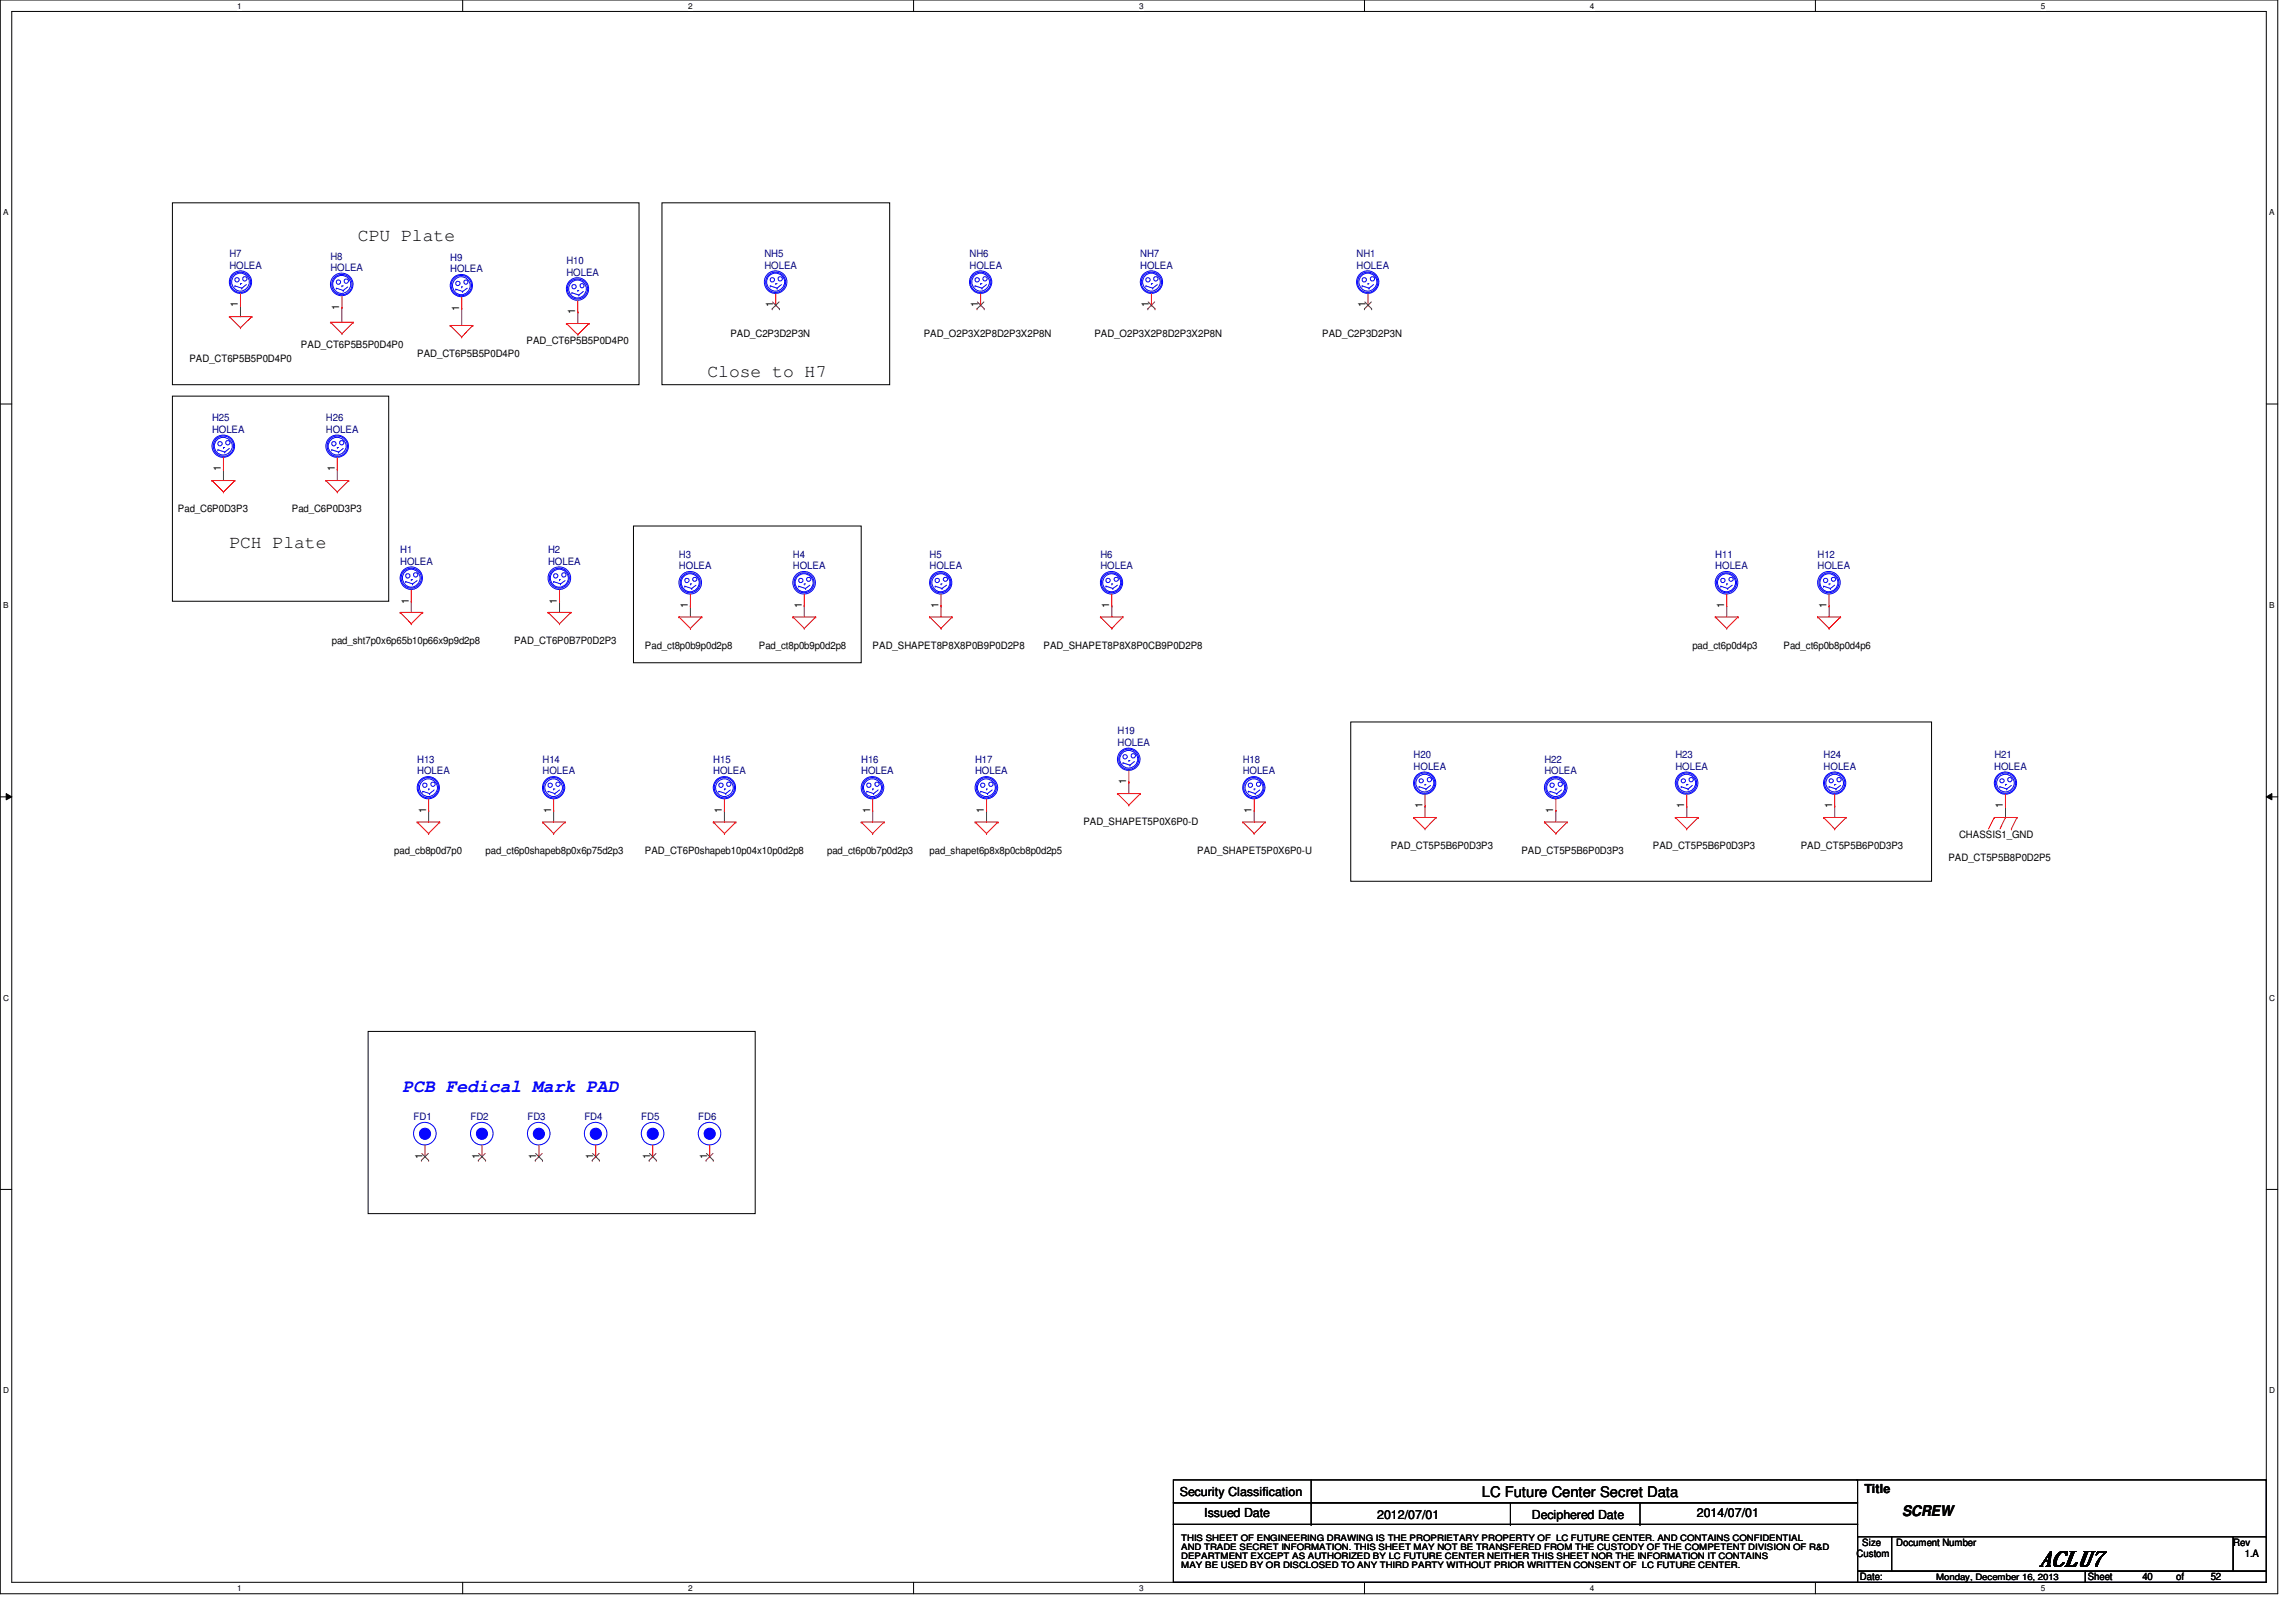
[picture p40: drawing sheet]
<svg xmlns="http://www.w3.org/2000/svg" width="297mm" height="210mm" viewBox="0 0 297 210" stroke-linecap="round" stroke-linejoin="round" font-family="sans-serif">
<defs><g id="words">
<text font-size="2.8" x="263.7" y="202.7">ACLU7</text>
<g font-size="2.3">
<text x="46.3" y="31.2">CPU Plate</text>
<text x="91.5" y="48.8">Close to H7</text>
<text x="29.7" y="70.9">PCH Plate</text>
</g>
<text font-size="2.3" fill="#00f" x="52.1" y="141.3">PCB Fedical Mark PAD</text>
<g font-size="1.9">
<text x="191.7" y="193.7">LC Future Center Secret Data</text>
<text x="246.1" y="196.2">SCREW</text>
</g>
<g font-size="1.6">
<text x="152.6" y="193.5">Security Classification</text>
<text x="155.8" y="196.3">Issued Date</text>
<text x="178.2" y="196.5">2012/07/01</text>
<text x="198.2" y="196.5">Deciphered Date</text>
<text x="219.5" y="196.3">2014/07/01</text>
<text x="241.2" y="193.2">Title</text>
</g>
<g font-size="1.3" fill="#000080">
<text x="29.7" y="34.8">HOLEA</text>
<text x="29.7" y="33.3">H7</text>
<text x="42.8" y="35.1">HOLEA</text>
<text x="42.8" y="33.6">H8</text>
<text x="58.2" y="33.7">H9</text>
<text x="58.2" y="35.2">HOLEA</text>
<text x="73.3" y="34.2">H10</text>
<text x="73.3" y="35.7">HOLEA</text>
<text x="98.9" y="33.3">NH5</text>
<text x="98.9" y="34.8">HOLEA</text>
<text x="125.4" y="33.3">NH6</text>
<text x="125.4" y="34.8">HOLEA</text>
<text x="147.5" y="34.8">HOLEA</text>
<text x="147.5" y="33.3">NH7</text>
<text x="175.5" y="34.8">HOLEA</text>
<text x="175.5" y="33.3">NH1</text>
<text x="27.4" y="54.5">H25</text>
<text x="27.4" y="56">HOLEA</text>
<text x="42.2" y="54.5">H26</text>
<text x="42.2" y="56">HOLEA</text>
<text x="51.8" y="71.6">H1</text>
<text x="70.9" y="71.6">H2</text>
<text x="51.8" y="73.1">HOLEA</text>
<text x="70.9" y="73.1">HOLEA</text>
<text x="87.8" y="72.2">H3</text>
<text x="87.8" y="73.7">HOLEA</text>
<text x="102.6" y="72.2">H4</text>
<text x="102.6" y="73.7">HOLEA</text>
<text x="120.3" y="73.7">HOLEA</text>
<text x="120.3" y="72.2">H5</text>
<text x="142.4" y="72.2">H6</text>
<text x="142.4" y="73.7">HOLEA</text>
<text x="221.9" y="72.2">H11</text>
<text x="221.9" y="73.7">HOLEA</text>
<text x="235.1" y="73.7">HOLEA</text>
<text x="235.2" y="72.2">H12</text>
<text x="144.6" y="95">H19</text>
<text x="54" y="98.7">H13</text>
<text x="54" y="100.2">HOLEA</text>
<text x="70.2" y="98.7">H14</text>
<text x="70.2" y="100.2">HOLEA</text>
<text x="92.3" y="100.2">HOLEA</text>
<text x="92.3" y="98.7">H15</text>
<text x="111.4" y="100.2">HOLEA</text>
<text x="111.4" y="98.7">H16</text>
<text x="126.1" y="98.7">H17</text>
<text x="126.2" y="100.2">HOLEA</text>
<text x="144.6" y="96.5">HOLEA</text>
<text x="160.8" y="100.2">HOLEA</text>
<text x="160.8" y="98.7">H18</text>
<text x="182.9" y="98.1">H20</text>
<text x="182.9" y="99.6">HOLEA</text>
<text x="199.8" y="100.2">HOLEA</text>
<text x="199.8" y="98.7">H22</text>
<text x="216.7" y="98.1">H23</text>
<text x="216.8" y="99.6">HOLEA</text>
<text x="235.9" y="98.1">H24</text>
<text x="235.9" y="99.6">HOLEA</text>
<text x="258" y="99.6">HOLEA</text>
<text x="258" y="98.1">H21</text>
<text x="53.5" y="145">FD1</text>
<text x="60.9" y="145">FD2</text>
<text x="68.2" y="145">FD3</text>
<text x="75.6" y="145">FD4</text>
<text x="83" y="145">FD5</text>
<text x="90.3" y="145">FD6</text>
</g>
<g font-size="1.3">
<text x="30.8" y="39.8" transform="rotate(-90 30.8 39.8)">1</text>
<text x="43.9" y="40.1" transform="rotate(-90 43.9 40.1)">1</text>
<text x="59.4" y="40.2" transform="rotate(-90 59.4 40.2)">1</text>
<text x="74.4" y="40.7" transform="rotate(-90 74.4 40.7)">1</text>
<text x="100" y="39.8" transform="rotate(-90 100 39.8)">1</text>
<text x="126.5" y="39.8" transform="rotate(-90 126.5 39.8)">1</text>
<text x="148.6" y="39.8" transform="rotate(-90 148.6 39.8)">1</text>
<text x="176.6" y="39.8" transform="rotate(-90 176.6 39.8)">1</text>
<text x="24.5" y="46.9">PAD_CT6P5B5P0D4P0</text>
<text x="38.9" y="45.1">PAD_CT6P5B5P0D4P0</text>
<text x="54" y="46.1">PAD_CT6P5B5P0D4P0</text>
<text x="68.1" y="44.5">PAD_CT6P5B5P0D4P0</text>
<text x="94.5" y="43.6">PAD_C2P3D2P3N</text>
<text x="119.5" y="43.6">PAD_O2P3X2P8D2P3X2P8N</text>
<text x="141.6" y="43.6">PAD_O2P3X2P8D2P3X2P8N</text>
<text x="171.1" y="43.6">PAD_C2P3D2P3N</text>
<text x="28.6" y="61" transform="rotate(-90 28.6 61)">1</text>
<text x="43.3" y="61" transform="rotate(-90 43.3 61)">1</text>
<text x="23" y="66.3">Pad_C6P0D3P3</text>
<text x="37.8" y="66.3">Pad_C6P0D3P3</text>
<text x="42.9" y="83.4">pad_sht7p0x6p65b10p66x9p9d2p8</text>
<text x="52.9" y="78.1" transform="rotate(-90 52.9 78.1)">1</text>
<text x="66.5" y="83.4">PAD_CT6P0B7P0D2P3</text>
<text x="72" y="78.1" transform="rotate(-90 72 78.1)">1</text>
<text x="83.4" y="84">Pad_ct8p0b9p0d2p8</text>
<text x="89" y="78.7" transform="rotate(-90 89 78.7)">1</text>
<text x="98.2" y="84">Pad_ct8p0b9p0d2p8</text>
<text x="103.7" y="78.7" transform="rotate(-90 103.7 78.7)">1</text>
<text x="112.9" y="84">PAD_SHAPET8P8X8P0B9P0D2P8</text>
<text x="121.4" y="78.7" transform="rotate(-90 121.4 78.7)">1</text>
<text x="135" y="84">PAD_SHAPET8P8X8P0CB9P0D2P8</text>
<text x="143.5" y="78.7" transform="rotate(-90 143.5 78.7)">1</text>
<text x="219" y="84">pad_ct6p0d4p3</text>
<text x="223" y="78.7" transform="rotate(-90 223 78.7)">1</text>
<text x="230.7" y="84">Pad_ct6p0b8p0d4p6</text>
<text x="236.3" y="78.7" transform="rotate(-90 236.3 78.7)">1</text>
<text x="145.7" y="101.5" transform="rotate(-90 145.7 101.5)">1</text>
<text x="55.1" y="105.2" transform="rotate(-90 55.1 105.2)">1</text>
<text x="71.3" y="105.2" transform="rotate(-90 71.3 105.2)">1</text>
<text x="93.4" y="105.2" transform="rotate(-90 93.4 105.2)">1</text>
<text x="112.6" y="105.2" transform="rotate(-90 112.6 105.2)">1</text>
<text x="127.3" y="105.2" transform="rotate(-90 127.3 105.2)">1</text>
<text x="140.2" y="106.8">PAD_SHAPET5P0X6P0-D</text>
<text x="161.9" y="105.2" transform="rotate(-90 161.9 105.2)">1</text>
<text x="184" y="104.6" transform="rotate(-90 184 104.6)">1</text>
<text x="200.9" y="105.2" transform="rotate(-90 200.9 105.2)">1</text>
<text x="217.9" y="104.6" transform="rotate(-90 217.9 104.6)">1</text>
<text x="237" y="104.6" transform="rotate(-90 237 104.6)">1</text>
<text x="259.1" y="104.6" transform="rotate(-90 259.1 104.6)">1</text>
<text x="51" y="110.5">pad_cb8p0d7p0</text>
<text x="62.8" y="110.5">pad_ct6p0shapeb8p0x6p75d2p3</text>
<text x="83.4" y="110.5">PAD_CT6P0shapeb10p04x10p0d2p8</text>
<text x="107" y="110.5">pad_ct6p0b7p0d2p3</text>
<text x="120.3" y="110.5">pad_shapet6p8x8p0cb8p0d2p5</text>
<text x="154.9" y="110.5">PAD_SHAPET5P0X6P0-U</text>
<text x="179.9" y="109.9">PAD_CT5P5B6P0D3P3</text>
<text x="196.8" y="110.5">PAD_CT5P5B6P0D3P3</text>
<text x="213.8" y="109.9">PAD_CT5P5B6P0D3P3</text>
<text x="233" y="109.9">PAD_CT5P5B6P0D3P3</text>
<text x="252.1" y="111.4">PAD_CT5P5B8P0D2P5</text>
<text x="253.4" y="108.5">CHASSIS1_GND</text>
<text x="54.6" y="150" transform="rotate(-90 54.6 150)">1</text>
<text x="62" y="150" transform="rotate(-90 62 150)">1</text>
<text x="69.4" y="150" transform="rotate(-90 69.4 150)">1</text>
<text x="76.7" y="150" transform="rotate(-90 76.7 150)">1</text>
<text x="84.1" y="150" transform="rotate(-90 84.1 150)">1</text>
<text x="91.5" y="150" transform="rotate(-90 91.5 150)">1</text>
<text x="240.2" y="201.5">Custom</text>
<text x="240.9" y="200.1">Size</text>
<text x="245.3" y="200.1">Document Number</text>
<text x="288.9" y="200.1">Rev</text>
<text x="290.4" y="201.5">1.A</text>
<text x="240.6" y="204.5">Date:</text>
<text x="270.1" y="204.5">Sheet</text>
<text x="277.2" y="204.5">40</text>
<text x="281.6" y="204.5">of</text>
<text x="286" y="204.5">52</text>
</g>
<g font-size="1.1">
<text x="30.7" y="1.1">1</text>
<text x="89" y="1.1">2</text>
<text x="147.4" y="1.1">3</text>
<text x="205.7" y="1.1">4</text>
<text x="264" y="1.1">5</text>
<text x=".4" y="27.9">A</text>
<text x="293.6" y="27.9">A</text>
<text x=".4" y="78.7">B</text>
<text x="293.6" y="78.7">B</text>
<text x=".4" y="129.5">C</text>
<text x="293.6" y="129.5">C</text>
<text x=".4" y="180.3">D</text>
<text x="293.6" y="180.3">D</text>
<text x="152.8" y="199.4">THIS SHEET OF ENGINEERING DRAWING IS THE PROPRIETARY PROPERTY OF LC FUTURE CENTER. AND CONTAINS CONFIDENTIAL</text>
<text x="152.8" y="201.8">DEPARTMENT EXCEPT AS AUTHORIZED BY LC FUTURE CENTER NEITHER THIS SHEET NOR THE INFORMATION IT CONTAINS</text>
<text x="152.8" y="202.9">MAY BE USED BY OR DISCLOSED TO ANY THIRD PARTY WITHOUT PRIOR WRITTEN CONSENT OF LC FUTURE CENTER.</text>
<text x="152.8" y="200.6">AND TRADE SECRET INFORMATION. THIS SHEET MAY NOT BE TRANSFERED FROM THE CUSTODY OF THE COMPETENT DIVISION OF R&amp;D</text>
<text x="30.7" y="205.9">1</text>
<text x="89" y="205.9">2</text>
<text x="147.4" y="205.9">3</text>
<text x="205.7" y="205.9">4</text>
<text x="250.5" y="204.4">Monday, December 16, 2013</text>
<text x="264" y="205.9">5</text>
</g>
</g></defs>
<path d="M0 0h294.7v206.2h-294.7zM1.5 1.5h291.7v203.3h-291.7z" fill="none" stroke="#000" stroke-width=".13"/>
<g fill="#fff">
<path d="M30.7 .2h.6v1.2h-.6z"/>
<path d="M30.7 204.9h.6v1.2h-.6z"/>
</g>
<path d="M59.9 0v1.5M59.9 204.8v1.4" fill="none" stroke="#000" stroke-width=".13"/>
<g fill="#fff">
<path d="M89 .2h.6v1.2h-.6z"/>
<path d="M89 204.9h.6v1.2h-.6z"/>
</g>
<path d="M118.2 0v1.5M118.2 204.8v1.4" fill="none" stroke="#000" stroke-width=".13"/>
<g fill="#fff">
<path d="M147.4 .2h.6v1.2h-.6z"/>
<path d="M147.4 204.9h.6v1.2h-.6z"/>
</g>
<path d="M176.5 0v1.5M176.5 204.8v1.4" fill="none" stroke="#000" stroke-width=".13"/>
<g fill="#fff">
<path d="M205.7 .2h.6v1.2h-.6z"/>
<path d="M205.7 204.9h.6v1.2h-.6z"/>
</g>
<path d="M234.9 0v1.5M234.9 204.8v1.5" fill="none" stroke="#000" stroke-width=".13"/>
<g fill="#fff">
<path d="M264 .2h.6v1.2h-.6z"/>
<path d="M264 204.9h.6v1.2h-.6z"/>
<path d="M.4 26.9h.7v1.2h-.7z"/>
<path d="M293.6 26.9h.7v1.2h-.7z"/>
<path d="M.4 77.7h.7v1.2h-.7z"/>
<path d="M293.6 77.7h.7v1.2h-.7z"/>
</g>
<path d="M0 52.3h1.5M293.2 52.3h1.5" fill="none" stroke="#000" stroke-width=".13"/>
<g fill="#fff">
<path d="M.4 128.5h.8v1.2h-.8z"/>
<path d="M293.6 128.5h.7v1.2h-.7z"/>
</g>
<path d="M0 103.1h1.5M.8 102.7l.7 .4-.7 .4zM293.2 103.1h1.5M293.2 103.1l.7-.4v.8z" fill="none" stroke="#000" stroke-width=".13"/>
<path d="M.8 102.7l.7 .4-.7 .4zM293.2 103.1l.7-.4v.8z" fill="#000"/>
<g fill="#fff">
<path d="M.4 179.3h.8v1.2h-.8z"/>
<path d="M293.6 179.3h.7v1.2h-.7z"/>
</g>
<g fill="none" stroke="#000" stroke-width=".13">
<path d="M22.3 26.2h60.4v23.6h-60.4zM85.6 26.2h29.5v23.6h-29.5zM22.3 51.3h28v26.5h-28zM82 68.1h29.4v17.7h-29.4zM174.7 93.4h75.2v20.6h-75.2zM47.6 133.5h50.1v23.6h-50.1zM0 153.9h1.5M293.2 153.9h1.5M151.8 197.3h88.5v7.5h-88.5zM151.8 191.5h88.5v3h-88.5zM151.8 194.5h88.5v2.8h-88.5zM169.6 197.3h.1"/>
<path d="M169.6 194.5h.1M169.6 191.5v5.8M195.4 197.3h.1M195.4 194.5v2.8M212.2 197.3h.1M212.2 194.5v2.8M240.2 191.5h53M240.3 198.9h4.4v4.4h-4.4zM244.7 198.9h44.2v4.4h-44.2zM288.9 198.9h4.3v4.4h-4.3zM293.2 191.5h.1M293.2 191.5v7.4"/>
<path d="M240.3 203.3h29.5v1.5h-29.5zM269.8 203.3h23.4v1.5h-23.4z"/>
</g>
<g fill="none" stroke="#800040" stroke-width=".13">
<path d="M31.1 39.5h.1M31.1 39.5v1.5M44.2 39.8h.1M44.2 39.8v1.9M59.7 39.9h.1M59.7 39.9v2.2M74.8 40.4h.1M74.8 40.4v1.5M28.9 60.7h.1M28.9 60.7v1.5M43.6 60.7h.1M43.6 60.7v1.5"/>
<path d="M53.2 77.8h.1M53.2 77.8v1.4M72.4 77.8h.1M72.4 77.8v1.4M89.3 78.4h.1M89.3 78.4v1.4M104.1 78.4h.1M104.1 78.4v1.4M121.7 78.4h.1M121.7 78.4v1.4M143.8 78.4h.1M143.8 78.4v1.4"/>
<path d="M223.4 78.4h.1M223.4 78.4v1.4M236.6 78.4h.1M236.6 78.4v1.4M55.5 104.9h.1M55.5 104.9v1.5M71.6 104.9h.1M71.6 104.9v1.5M93.7 104.9h.1M93.7 104.9v1.5M112.9 104.9h.1M112.9 104.9v1.5"/>
<path d="M127.6 104.9h.1M127.6 104.9v1.5M146 101.2h.1M146 101.2v1.5M162.3 104.9h.1M162.3 104.9v1.5M184.4 104.3h.1M184.4 104.3v1.5M201.3 104.9h.1M201.3 104.9v1.5M218.2 104.3h.1M218.2 104.3v1.5"/>
<path d="M237.4 104.3h.1M237.4 104.3v1.5M259.5 104.3h.1M259.5 104.3v1.5"/>
</g>
<g fill="none" stroke="#f00" stroke-width=".13">
<path d="M59.7 39.9h.1M59.7 38.4v1.5M29.7 41l1.4 1.4M29.7 41h.1M29.7 41h2.9M31.1 42.4h.1M32.6 41h.1M32.6 41l-1.5 1.4M42.8 41.7h.1M42.8 41.7h2.9M42.8 41.7l1.4 1.5M44.2 43.2h.1"/>
<path d="M45.7 41.7h.1M45.7 41.7l-1.5 1.5M58.2 42.1l1.5 1.5M58.2 42.1h.1M58.2 42.1h3M59.7 43.6h.1M61.2 42.1h.1M61.2 42.1l-1.5 1.5M73.3 41.9h.1M73.3 41.9h2.9M73.3 41.9l1.5 1.4M74.8 43.3h.1"/>
<path d="M76.2 41.9h.1M76.2 41.9l-1.4 1.4M27.4 62.2h.1M27.4 62.2h3M27.4 62.2l1.5 1.5M28.9 63.7h.1M30.4 62.2h.1M30.4 62.2l-1.5 1.5M42.2 62.2h.1M42.2 62.2h2.9M42.2 62.2l1.4 1.5M43.6 63.7h.1"/>
<path d="M45.1 62.2h.1M45.1 62.2l-1.5 1.5M51.8 79.2l1.4 1.5M51.8 79.2h.1M51.8 79.2h2.9M54.7 79.2h.1M54.7 79.2l-1.5 1.5M70.9 79.2h.1M70.9 79.2h3M70.9 79.2l1.5 1.5M73.9 79.2h.1M73.9 79.2l-1.5 1.5"/>
<path d="M87.8 79.8l1.5 1.5M87.8 79.8h.1M87.8 79.8h3M90.8 79.8h.1M90.8 79.8l-1.5 1.5M102.6 79.8l1.5 1.5M102.6 79.8h.1M102.6 79.8h2.9M104.1 78.4h.1M104.1 76.9v1.5M105.5 79.8h.1M105.5 79.8l-1.4 1.5"/>
<path d="M120.3 79.8h.1M120.3 79.8h2.9M120.3 79.8l1.4 1.5M123.2 79.8h.1M123.2 79.8l-1.5 1.5M142.4 79.8l1.4 1.5M142.4 79.8h.1M142.4 79.8h2.9M145.3 79.8h.1M145.3 79.8l-1.5 1.5M221.9 79.8h.1M221.9 79.8h3"/>
<path d="M221.9 79.8l1.5 1.5M224.9 79.8h.1M224.9 79.8l-1.5 1.5M235.2 79.8h.1M235.2 79.8h2.9M235.2 79.8l1.4 1.5M238.1 79.8h.1M238.1 79.8l-1.5 1.5M53.2 80.7h.1M72.4 80.7h.1M89.3 81.3h.1M104.1 81.3h.1"/>
<path d="M121.7 81.3h.1M143.8 81.3h.1M146 99.7v1.5M223.4 81.3h.1M236.6 81.3h.1M54 106.4h.1M54 106.4h2.9M54 106.4l1.5 1.5M55.5 107.9h.1M56.9 106.4h.1M56.9 106.4l-1.4 1.5M70.2 106.4l1.4 1.5"/>
<path d="M70.2 106.4h.1M70.2 106.4h2.9M71.6 107.9h.1M73.1 106.4h.1M73.1 106.4l-1.5 1.5M92.3 106.4h.1M92.3 106.4h2.9M92.3 106.4l1.4 1.5M93.7 107.9h.1M95.2 106.4h.1M95.2 106.4l-1.5 1.5M111.4 106.4l1.5 1.5"/>
<path d="M111.4 106.4h.1M111.4 106.4h3M112.9 107.9h.1M114.4 106.4h.1M114.4 106.4l-1.5 1.5M126.1 106.4l1.5 1.5M126.1 106.4h.1M126.1 106.4h3M127.6 104.9h.1M127.6 103.4v1.5M127.6 107.9h.1M129.1 106.4h.1"/>
<path d="M129.1 106.4l-1.5 1.5M144.6 102.7l1.4 1.5M144.6 102.7h.1M144.6 102.7h2.9M146 104.2h.1M146 101.2h.1M147.5 102.7h.1M147.5 102.7l-1.5 1.5M160.8 106.4l1.5 1.5M160.8 106.4h.1M160.8 106.4h2.9M162.3 107.9h.1"/>
<path d="M163.7 106.4h.1M163.7 106.4l-1.4 1.5M182.9 105.8h.1M182.9 105.8h2.9M182.9 105.8l1.5 1.5M184.4 107.3h.1M185.8 105.8h.1M185.8 105.8l-1.4 1.5M199.8 106.4h.1M199.8 106.4h3M199.8 106.4l1.5 1.5M201.3 107.9h.1"/>
<path d="M202.8 106.4h.1M202.8 106.4l-1.5 1.5M216.7 105.8l1.5 1.5M216.7 105.8h.1M216.7 105.8h3M218.2 107.3h.1M219.7 105.8h.1M219.7 105.8l-1.5 1.5M235.9 105.8h.1M235.9 105.8h2.9M235.9 105.8l1.5 1.5M237.4 107.3h.1"/>
<path d="M238.8 105.8h.1M238.8 105.8l-1.4 1.5M258 105.8h.1M258 105.8h2.9M258 105.8l-.7 1.5M259.5 105.8h.1M259.5 105.8l-.8 1.5M260.2 107.3h.1M260.9 105.8h.1M260.9 105.8l-.7 1.5"/>
</g>
<g fill="none" stroke="#00f" stroke-width=".13">
<path d="M59 37.4h.1M59 37.4l.9 .3M59.7 37.1h.2M59.7 37.1h.1M59.9 37.7h.1M60.4 37.3l-.5 .4M103.3 75.9h.1M103.3 75.9l.9 .3M104.1 75.6h.1M104.2 76.2h.1M104.8 75.7l-.6 .5M145.3 98.7l.9 .3"/>
<path d="M145.3 98.7h.1M146 98.4h.2M146 98.4h.1M146.2 99h.1M146.8 98.6l-.6 .4M126.9 102.4l.9 .3M126.9 102.4h.1M127.6 102.1h.2M127.6 102.1h.1M127.8 102.7h.1M128.4 102.2l-.6 .5"/>
<circle cx="59.2" cy="36.7" r=".29"/>
<circle cx="59.7" cy="37" r="1.15"/>
<circle cx="59.7" cy="37" r="1.32"/>
<circle cx="59.7" cy="37" r="1.44"/>
<circle cx="60.3" cy="36.5" r=".27"/>
<circle cx="103.6" cy="75.1" r=".29"/>
<circle cx="104" cy="75.4" r="1.3"/>
<circle cx="104" cy="75.4" r="1.46"/>
<circle cx="104" cy="75.4" r="1.17"/>
<circle cx="104.6" cy="75" r=".27"/>
<circle cx="145.6" cy="97.9" r=".29"/>
<circle cx="146" cy="98.3" r="1.31"/>
<circle cx="146" cy="98.3" r="1.45"/>
<circle cx="146" cy="98.3" r="1.15"/>
<circle cx="146.6" cy="97.8" r=".29"/>
<circle cx="127.1" cy="101.6" r=".29"/>
<circle cx="127.6" cy="101.9" r="1.31"/>
<circle cx="127.6" cy="101.9" r="1.45"/>
<circle cx="127.6" cy="101.9" r="1.15"/>
<circle cx="128.2" cy="101.5" r=".29"/>
</g>
<circle cx="55" cy="146.7" r=".72" fill="#00f"/>
<g fill="none" stroke="#00f" stroke-width=".13">
<path d="M70.9 102.4h.1M70.9 102.4l.9 .3M71.6 102.1h.1M71.6 102.1h.2M71.8 102.7h.1M72.4 102.2l-.6 .5"/>
<circle cx="71.2" cy="101.6" r=".29"/>
<circle cx="71.6" cy="101.9" r="1.32"/>
<circle cx="71.6" cy="101.9" r="1.44"/>
<circle cx="71.6" cy="101.9" r="1.14"/>
<circle cx="72.2" cy="101.5" r=".29"/>
<circle cx="55" cy="146.7" r="1.46"/>
<circle cx="55" cy="146.7" r=".72"/>
</g>
<path d="M71.6 104.9h.1M71.6 103.4v1.5M55 149.7h.1M55 148.2v1.5" fill="none" stroke="#f00" stroke-width=".13"/>
<path d="M54.5 150.2h.1M54.6 149.3l.9 .9M55.4 149.3l-.9 .9M55.5 150.2h.1" fill="none" stroke="#804000" stroke-width=".13"/>
<circle cx="77.1" cy="146.7" r=".72" fill="#00f"/>
<g fill="none" stroke="#00f" stroke-width=".13">
<path d="M74 37.9h.1M74 37.9l.9 .3M74.8 37.6h.1M74.9 38.2h.1M75.5 37.7l-.6 .5M143.1 75.9l.9 .3M143.1 75.9h.1M143.8 75.6h.2M143.8 75.6h.1M144 76.2h.1M144.6 75.7l-.6 .5"/>
<circle cx="74.3" cy="37.1" r=".29"/>
<circle cx="74.7" cy="37.4" r="1.45"/>
<circle cx="74.7" cy="37.4" r="1.15"/>
<circle cx="74.7" cy="37.4" r="1.31"/>
<circle cx="75.3" cy="37" r=".27"/>
<circle cx="143.3" cy="75.1" r=".29"/>
<circle cx="143.8" cy="75.4" r="1.45"/>
<circle cx="143.8" cy="75.4" r="1.31"/>
<circle cx="143.8" cy="75.4" r="1.17"/>
<circle cx="144.4" cy="75" r=".27"/>
<circle cx="77.1" cy="146.7" r="1.46"/>
<circle cx="77.1" cy="146.7" r=".72"/>
</g>
<path d="M74.8 38.9v1.5M74.8 40.4h.1M143.8 78.4h.1M143.8 76.9v1.5M77.1 149.7h.1M77.1 148.2v1.5" fill="none" stroke="#f00" stroke-width=".13"/>
<path d="M76.6 150.2h.1M76.7 149.3l.8 .9M77.5 149.3l-.9 .9M77.5 150.2h.1" fill="none" stroke="#804000" stroke-width=".13"/>
<circle cx="62.3" cy="146.7" r=".72" fill="#00f"/>
<g fill="none" stroke="#00f" stroke-width=".13">
<path d="M222.6 75.9l.9 .3M222.6 75.9h.1M223.4 75.6h.1M223.5 76.2h.1M224.1 75.7l-.6 .5M54.7 102.4h.1M54.7 102.4l.9 .3M55.5 102.1h.1M55.6 102.7h.1M56.2 102.2l-.6 .5M183.6 101.8l.9 .3M183.6 101.8h.1"/>
<path d="M184.4 101.5h.1M184.5 102.1h.1M185.1 101.6l-.6 .5"/>
<circle cx="222.9" cy="75.1" r=".29"/>
<circle cx="223.4" cy="75.4" r="1.3"/>
<circle cx="223.4" cy="75.4" r="1.46"/>
<circle cx="223.4" cy="75.4" r="1.17"/>
<circle cx="224" cy="75" r=".27"/>
<circle cx="55" cy="101.6" r=".29"/>
<circle cx="55.4" cy="101.9" r="1.32"/>
<circle cx="55.4" cy="101.9" r="1.44"/>
<circle cx="55.4" cy="101.9" r="1.15"/>
<circle cx="56" cy="101.5" r=".29"/>
<circle cx="183.9" cy="101" r=".27"/>
<circle cx="184.3" cy="101.3" r="1.32"/>
<circle cx="184.3" cy="101.3" r="1.44"/>
<circle cx="184.3" cy="101.3" r="1.15"/>
<circle cx="184.9" cy="100.9" r=".29"/>
<circle cx="62.3" cy="146.7" r="1.46"/>
<circle cx="62.3" cy="146.7" r=".72"/>
</g>
<path d="M223.4 78.4h.1M223.4 76.9v1.5M55.5 104.9h.1M55.5 103.4v1.5M184.4 104.3h.1M184.4 102.8v1.5M62.4 149.7h.1M62.4 148.2v1.5" fill="none" stroke="#f00" stroke-width=".13"/>
<path d="M61.9 150.2h.1M61.9 149.3l.9 .9M62.8 149.3l-.9 .9M62.8 150.2h.1" fill="none" stroke="#804000" stroke-width=".13"/>
<circle cx="69.7" cy="146.7" r=".72" fill="#00f"/>
<g fill="none" stroke="#00f" stroke-width=".13">
<path d="M99.6 37l.9 .3M99.6 37h.1M100.4 36.7h.1M100.5 37.3h.1M101.1 36.8l-.6 .5"/>
<circle cx="99.9" cy="36.2" r=".29"/>
<circle cx="100.3" cy="36.5" r="1.31"/>
<circle cx="100.3" cy="36.5" r="1.46"/>
<circle cx="100.3" cy="36.5" r="1.17"/>
<circle cx="100.9" cy="36.1" r=".29"/>
<circle cx="69.7" cy="146.7" r="1.46"/>
<circle cx="69.7" cy="146.7" r=".72"/>
</g>
<path d="M100.4 39.5h.1M100.4 38v1.5M69.7 149.7h.1M69.7 148.2v1.5" fill="none" stroke="#f00" stroke-width=".13"/>
<path d="M99.9 40h.1M99.9 39.1l.9 .9M100.8 39.1l-.9 .9M100.8 40h.1M69.3 150.2h.1M69.3 149.3l.9 .9M70.1 149.3l-.8 .9M70.2 150.2h.1" fill="none" stroke="#804000" stroke-width=".13"/>
<circle cx="84.4" cy="146.7" r=".72" fill="#00f"/>
<g fill="none" stroke="#00f" stroke-width=".13">
<path d="M88.6 75.9h.1M88.6 75.9l.9 .3M89.3 75.6h.1M89.3 75.6h.2M89.5 76.2h.1M90 75.7l-.5 .5"/>
<circle cx="88.9" cy="75.1" r=".29"/>
<circle cx="89.3" cy="75.4" r="1.3"/>
<circle cx="89.3" cy="75.4" r="1.46"/>
<circle cx="89.3" cy="75.4" r="1.17"/>
<circle cx="89.9" cy="75" r=".27"/>
<circle cx="84.4" cy="146.7" r="1.46"/>
<circle cx="84.4" cy="146.7" r=".72"/>
</g>
<path d="M89.3 78.4h.1M89.3 76.9v1.5M84.5 149.7h.1M84.5 148.2v1.5" fill="none" stroke="#f00" stroke-width=".13"/>
<path d="M84 150.2h.1M84 149.3l.9 .9M84.9 149.3l-.9 .9M84.9 150.2h.1" fill="none" stroke="#804000" stroke-width=".13"/>
<circle cx="91.8" cy="146.7" r=".72" fill="#00f"/>
<g fill="none" stroke="#00f" stroke-width=".13">
<path d="M30.4 37l.9 .3M30.4 37h.1M31.1 36.7h.1M31.1 36.7h.2M31.3 37.3h.1M31.9 36.8l-.6 .5M43.5 37.3l.9 .3M43.5 37.3h.1M44.2 37h.1M44.2 37h.2M44.4 37.6h.1M45 37.1l-.6 .5"/>
<path d="M126.1 37h.1M126.1 37l.9 .3M126.9 36.7h.1M127 37.3h.1M127.6 36.8l-.6 .5M148.2 37h.1M148.2 37l.9 .3M149 36.7h.1M149.1 37.3h.1M149.7 36.8l-.6 .5M176.2 37l.9 .3M176.2 37h.1"/>
<path d="M177 36.7h.1M177.1 37.3h.1M177.7 36.8l-.6 .5M28.2 58.2l.9 .3M28.2 58.2h.1M28.9 57.9h.1M28.9 57.9h.2M29.1 58.5h.1M29.7 58l-.6 .5M42.9 58.2h.1M42.9 58.2l.9 .3M43.6 57.9h.1"/>
<path d="M43.6 57.9h.2M43.8 58.5h.1M44.4 58l-.6 .5M52.5 75.3h.1M52.5 75.3l.9 .3M53.2 75h.2M53.2 75h.1M53.4 75.6h.1M54 75.1l-.6 .5M71.6 75.3h.1M71.6 75.3l.9 .3M72.4 75h.1"/>
<path d="M72.5 75.6h.1M73.1 75.1l-.6 .5M121 75.9h.1M121 75.9l.9 .3M121.7 75.6h.2M121.7 75.6h.1M121.9 76.2h.1M122.5 75.7l-.6 .5M235.9 75.9h.1M235.9 75.9l.9 .3M236.6 75.6h.2M236.6 75.6h.1"/>
<path d="M236.8 76.2h.1M237.4 75.7l-.6 .5M93 102.4h.1M93 102.4l.9 .3M93.7 102.1h.2M93.7 102.1h.1M93.9 102.7h.1M94.5 102.2l-.6 .5M112.1 102.4h.1M112.1 102.4l.9 .3M112.9 102.1h.1M113 102.7h.1"/>
<path d="M113.6 102.2l-.6 .5M161.5 102.4l.9 .3M161.5 102.4h.1M162.3 102.1h.1M162.4 102.7h.1M163 102.2l-.6 .5M200.5 102.4h.1M200.5 102.4l.9 .3M201.3 102.1h.1M201.4 102.7h.1M202 102.2l-.6 .5M217.5 101.8h.1"/>
<path d="M217.5 101.8l.9 .3M218.2 101.5h.1M218.2 101.5h.2M218.4 102.1h.1M218.9 101.6l-.5 .5M236.6 101.8h.1M236.6 101.8l.9 .3M237.4 101.5h.1M237.5 102.1h.1M238.1 101.6l-.6 .5M258.7 101.8h.1M258.7 101.8l.9 .3"/>
<path d="M259.5 101.5h.1M259.6 102.1h.1M260.2 101.6l-.6 .5"/>
<circle cx="30.7" cy="36.2" r=".29"/>
<circle cx="31.1" cy="36.5" r="1.45"/>
<circle cx="31.1" cy="36.5" r="1.15"/>
<circle cx="31.1" cy="36.5" r="1.32"/>
<circle cx="31.7" cy="36.1" r=".29"/>
<circle cx="43.8" cy="36.5" r=".29"/>
<circle cx="44.2" cy="36.8" r="1.46"/>
<circle cx="44.2" cy="36.8" r="1.17"/>
<circle cx="44.2" cy="36.8" r="1.32"/>
<circle cx="44.8" cy="36.4" r=".29"/>
<circle cx="126.4" cy="36.2" r=".29"/>
<circle cx="126.9" cy="36.5" r="1.45"/>
<circle cx="126.9" cy="36.5" r="1.15"/>
<circle cx="126.9" cy="36.5" r="1.32"/>
<circle cx="127.4" cy="36.1" r=".29"/>
<circle cx="148.5" cy="36.2" r=".29"/>
<circle cx="149" cy="36.5" r="1.45"/>
<circle cx="149" cy="36.5" r="1.15"/>
<circle cx="149" cy="36.5" r="1.32"/>
<circle cx="149.5" cy="36.1" r=".29"/>
<circle cx="176.5" cy="36.2" r=".29"/>
<circle cx="176.9" cy="36.5" r="1.45"/>
<circle cx="176.9" cy="36.5" r="1.32"/>
<circle cx="177" cy="36.5" r="1.17"/>
<circle cx="177.5" cy="36.1" r=".29"/>
<circle cx="28.5" cy="57.4" r=".29"/>
<circle cx="28.9" cy="57.7" r="1.45"/>
<circle cx="28.9" cy="57.7" r="1.15"/>
<circle cx="28.9" cy="57.7" r="1.32"/>
<circle cx="29.5" cy="57.3" r=".29"/>
<circle cx="43.2" cy="57.4" r=".29"/>
<circle cx="43.6" cy="57.7" r="1.45"/>
<circle cx="43.6" cy="57.7" r="1.15"/>
<circle cx="43.6" cy="57.7" r="1.32"/>
<circle cx="44.2" cy="57.3" r=".29"/>
<circle cx="52.8" cy="74.5" r=".29"/>
<circle cx="53.2" cy="74.8" r="1.45"/>
<circle cx="53.2" cy="74.8" r="1.15"/>
<circle cx="53.2" cy="74.8" r="1.31"/>
<circle cx="53.8" cy="74.4" r=".29"/>
<circle cx="71.9" cy="74.5" r=".29"/>
<circle cx="72.4" cy="74.8" r="1.3"/>
<circle cx="72.4" cy="74.8" r="1.46"/>
<circle cx="72.4" cy="74.8" r="1.17"/>
<circle cx="72.9" cy="74.4" r=".29"/>
<circle cx="121.2" cy="75.1" r=".29"/>
<circle cx="121.7" cy="75.4" r="1.45"/>
<circle cx="121.7" cy="75.4" r="1.31"/>
<circle cx="121.7" cy="75.4" r="1.17"/>
<circle cx="122.3" cy="75" r=".27"/>
<circle cx="236.2" cy="75.1" r=".29"/>
<circle cx="236.6" cy="75.4" r="1.3"/>
<circle cx="236.6" cy="75.4" r="1.46"/>
<circle cx="236.6" cy="75.4" r="1.17"/>
<circle cx="237.2" cy="75" r=".27"/>
<circle cx="93.3" cy="101.6" r=".29"/>
<circle cx="93.7" cy="101.9" r="1.32"/>
<circle cx="93.7" cy="101.9" r="1.44"/>
<circle cx="93.7" cy="101.9" r="1.14"/>
<circle cx="94.3" cy="101.5" r=".29"/>
<circle cx="112.4" cy="101.6" r=".29"/>
<circle cx="112.9" cy="101.9" r="1.31"/>
<circle cx="112.9" cy="101.9" r="1.45"/>
<circle cx="112.9" cy="101.9" r="1.15"/>
<circle cx="113.5" cy="101.5" r=".29"/>
<circle cx="161.8" cy="101.6" r=".29"/>
<circle cx="162.2" cy="101.9" r="1.32"/>
<circle cx="162.2" cy="101.9" r="1.44"/>
<circle cx="162.2" cy="101.9" r="1.15"/>
<circle cx="162.8" cy="101.5" r=".29"/>
<circle cx="200.8" cy="101.6" r=".29"/>
<circle cx="201.2" cy="101.9" r="1.31"/>
<circle cx="201.3" cy="101.9" r="1.45"/>
<circle cx="201.3" cy="101.9" r="1.15"/>
<circle cx="201.8" cy="101.5" r=".29"/>
<circle cx="217.8" cy="101" r=".27"/>
<circle cx="218.2" cy="101.3" r="1.31"/>
<circle cx="218.2" cy="101.3" r="1.45"/>
<circle cx="218.2" cy="101.3" r="1.15"/>
<circle cx="218.8" cy="100.9" r=".29"/>
<circle cx="236.9" cy="101" r=".27"/>
<circle cx="237.3" cy="101.3" r="1.32"/>
<circle cx="237.4" cy="101.3" r="1.44"/>
<circle cx="237.4" cy="101.3" r="1.14"/>
<circle cx="237.9" cy="100.9" r=".29"/>
<circle cx="259" cy="101" r=".27"/>
<circle cx="259.4" cy="101.3" r="1.32"/>
<circle cx="259.5" cy="101.3" r="1.44"/>
<circle cx="259.5" cy="101.3" r="1.14"/>
<circle cx="260" cy="100.9" r=".29"/>
<circle cx="91.8" cy="146.7" r="1.46"/>
<circle cx="91.8" cy="146.7" r=".72"/>
</g>
<g fill="none" stroke="#f00" stroke-width=".13">
<path d="M31.1 39.5h.1M31.1 38v1.5M44.2 39.8h.1M44.2 38.3v1.5M126.9 39.5h.1M126.9 38v1.5M149 39.5h.1M149 38v1.5M177 39.5h.1M177 38v1.5M28.9 59.2v1.5M43.6 59.2v1.5"/>
<path d="M28.9 60.7h.1M43.6 60.7h.1M53.2 77.8h.1M53.2 76.3v1.5M72.4 77.8h.1M72.4 76.3v1.5M121.7 78.4h.1M121.7 76.9v1.5M236.6 78.4h.1M236.6 76.9v1.5M93.7 104.9h.1M93.7 103.4v1.5"/>
<path d="M112.9 104.9h.1M112.9 103.4v1.5M162.3 104.9h.1M162.3 103.4v1.5M201.3 104.9h.1M201.3 103.4v1.5M218.2 104.3h.1M218.2 102.8v1.5M237.4 104.3h.1M237.4 102.8v1.5M259.5 104.3h.1M259.5 102.8v1.5"/>
<path d="M91.8 149.7h.1M91.8 148.2v1.5"/>
</g>
<g fill="none" stroke="#804000" stroke-width=".13">
<path d="M126.4 40h.1M126.4 39.1l.9 .9M127.3 39.1l-.9 .9M127.3 40h.1M148.5 40h.1M148.5 39.1l.9 .9M149.4 39.1l-.9 .9M149.4 40h.1M176.5 40h.1M176.6 39.1l.9 .9M177.4 39.1l-.9 .9M177.5 40h.1"/>
<path d="M91.3 150.2h.1M91.4 149.3l.9 .9M92.2 149.3l-.9 .9M92.3 150.2h.1"/>
</g>
<use href="#words"/>
</svg>
